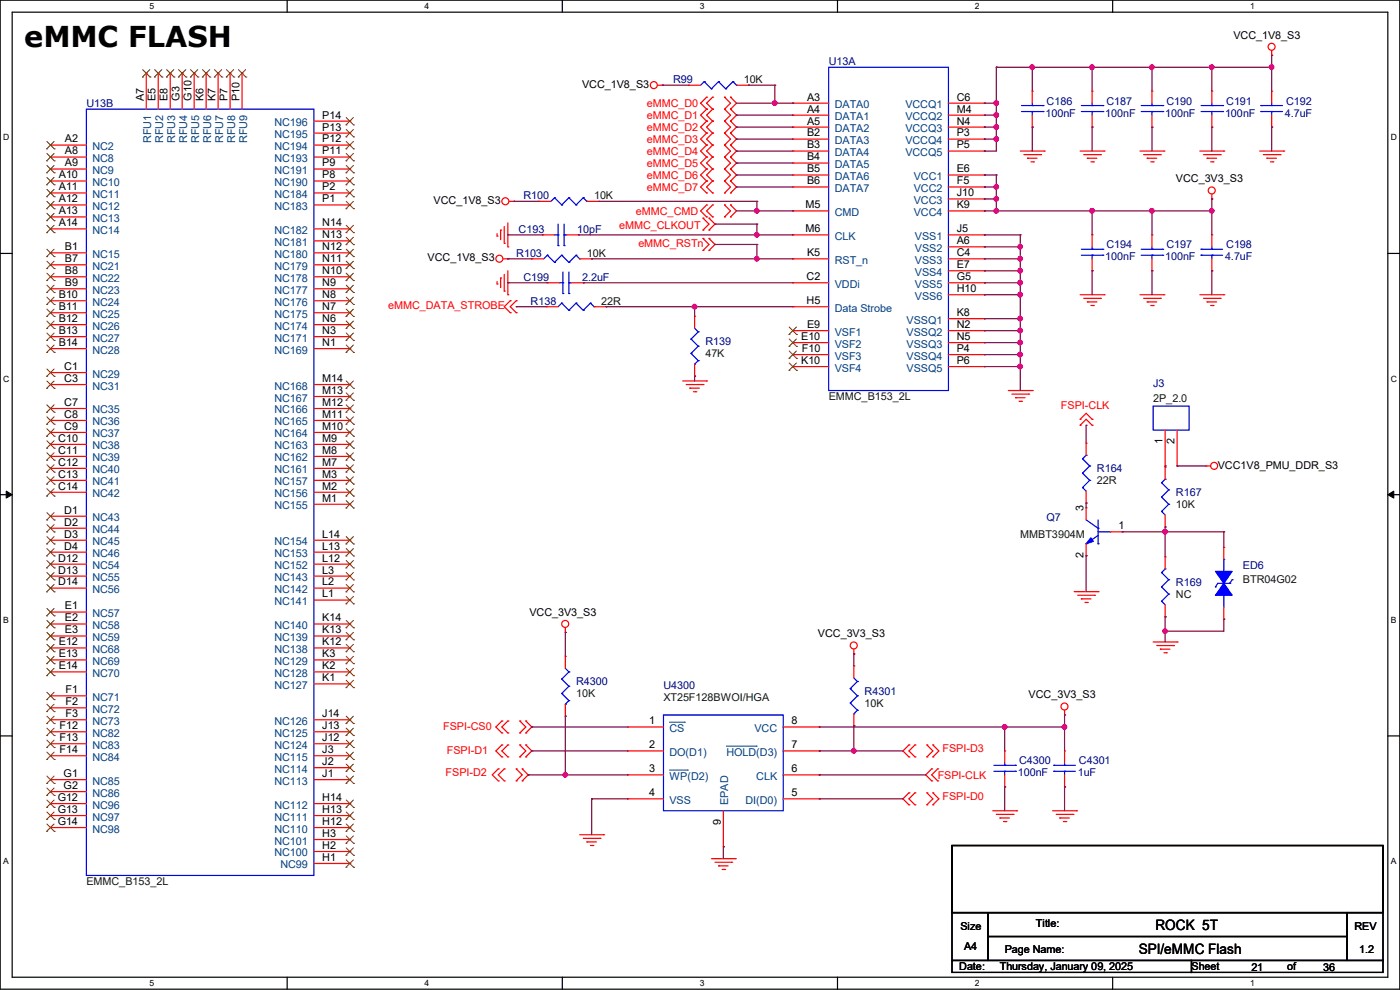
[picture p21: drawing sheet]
<svg xmlns="http://www.w3.org/2000/svg" width="297mm" height="210mm" viewBox="0 0 297 210" stroke-linecap="round" stroke-linejoin="round" font-family="sans-serif">
<defs><g id="words">
<text font-size="6.1" x="5.1" y="9.9">eMMC FLASH</text>
<g font-size="3">
<text x="245.2" y="197.4">ROCK 5T</text>
<text x="241.6" y="202.4">SPI/eMMC Flash</text>
</g>
<g font-size="2.3">
<text x="261.7" y="8.2">VCC_1V8_S3</text>
<text x="30.5" y="21.4" transform="rotate(-90 30.5 21.4)">A7</text>
<text x="33" y="21.4" transform="rotate(-90 33 21.4)">E5</text>
<text x="35.6" y="21.4" transform="rotate(-90 35.6 21.4)">E8</text>
<text x="38.1" y="21.4" transform="rotate(-90 38.1 21.4)">G3</text>
<text x="40.6" y="21.4" transform="rotate(-90 40.6 21.4)">G10</text>
<text x="43.2" y="21.4" transform="rotate(-90 43.2 21.4)">K6</text>
<text x="45.7" y="21.4" transform="rotate(-90 45.7 21.4)">K7</text>
<text x="48.3" y="21.4" transform="rotate(-90 48.3 21.4)">P7</text>
<text x="50.8" y="21.4" transform="rotate(-90 50.8 21.4)">P10</text>
<text x="123.5" y="18.6">VCC_1V8_S3</text>
<text x="171.2" y="21.3">A3</text>
<text x="171.2" y="23.9">A4</text>
<text x="203" y="23.9">M4</text>
<text x="203" y="21.3">C6</text>
<text x="68.4" y="27.7">P13</text>
<text x="68.4" y="25.1">P14</text>
<text x="171.2" y="29">B2</text>
<text x="171.2" y="26.4">A5</text>
<text x="203" y="26.4">N4</text>
<text x="203" y="29">P3</text>
<text x="13.8" y="30.2">A2</text>
<text x="13.8" y="32.8">A8</text>
<text x="13.8" y="35.3">A9</text>
<text x="68.4" y="35.3">P9</text>
<text x="68.4" y="32.8">P11</text>
<text x="68.4" y="30.2">P12</text>
<text x="171.2" y="31.5">B3</text>
<text x="171.2" y="34">B4</text>
<text x="203" y="31.5">P5</text>
<text x="12.5" y="37.8">A10</text>
<text x="12.5" y="40.4">A11</text>
<text x="68.4" y="40.4">P2</text>
<text x="68.4" y="37.8">P8</text>
<text x="171.2" y="36.6">B5</text>
<text x="171.2" y="39.1">B6</text>
<text x="203" y="41.7">J10</text>
<text x="203" y="39.1">F5</text>
<text x="203" y="36.6">E6</text>
<text x="249.5" y="38.7">VCC_3V3_S3</text>
<text x="12.5" y="42.9">A12</text>
<text x="12.5" y="45.5">A13</text>
<text x="68.4" y="42.9">P1</text>
<text x="92" y="43.3">VCC_1V8_S3</text>
<text x="170.9" y="44.2">M5</text>
<text x="203" y="44.2">K9</text>
<text x="12.5" y="48">A14</text>
<text x="13.8" y="53.1">B1</text>
<text x="68.4" y="53.1">N12</text>
<text x="68.4" y="50.5">N13</text>
<text x="68.4" y="48">N14</text>
<text x="170.9" y="49.3">M6</text>
<text x="203" y="51.8">A6</text>
<text x="203" y="49.3">J5</text>
<text x="13.8" y="55.6">B7</text>
<text x="13.8" y="58.2">B8</text>
<text x="68.4" y="58.2">N10</text>
<text x="68.4" y="55.6">N11</text>
<text x="90.7" y="55.5">VCC_1V8_S3</text>
<text x="171.1" y="59.4">C2</text>
<text x="171.2" y="54.4">K5</text>
<text x="203" y="56.9">E7</text>
<text x="203" y="54.4">C4</text>
<text x="203" y="59.4">G5</text>
<text x="12.5" y="63.2">B10</text>
<text x="12.5" y="65.8">B11</text>
<text x="13.8" y="60.7">B9</text>
<text x="68.4" y="65.8">N7</text>
<text x="68.4" y="63.2">N8</text>
<text x="68.4" y="60.7">N9</text>
<text x="171.1" y="64.5">H5</text>
<text x="203" y="62">H10</text>
<text x="12.5" y="68.3">B12</text>
<text x="12.5" y="70.9">B13</text>
<text x="68.4" y="70.9">N3</text>
<text x="68.4" y="68.3">N6</text>
<text x="171.2" y="69.6">E9</text>
<text x="203" y="69.6">N2</text>
<text x="203" y="67.1">K8</text>
<text x="12.5" y="73.4">B14</text>
<text x="68.4" y="73.4">N1</text>
<text x="170" y="72.1">E10</text>
<text x="170" y="77.2">K10</text>
<text x="170.1" y="74.7">F10</text>
<text x="203" y="74.7">P4</text>
<text x="203" y="72.1">N5</text>
<text x="203" y="77.2">P6</text>
<text x="13.6" y="78.5">C1</text>
<text x="13.6" y="81">C3</text>
<text x="68.4" y="83.6">M13</text>
<text x="68.4" y="81">M14</text>
<text x="13.6" y="86.1">C7</text>
<text x="13.6" y="88.6">C8</text>
<text x="68.4" y="88.6">M11</text>
<text x="68.4" y="86.1">M12</text>
<text x="12.4" y="93.7">C10</text>
<text x="13.6" y="91.2">C9</text>
<text x="68.4" y="93.7">M9</text>
<text x="68.4" y="91.2">M10</text>
<text x="246.6" y="94.3" transform="rotate(-90 246.6 94.3)">1</text>
<text x="249.2" y="94.3" transform="rotate(-90 249.2 94.3)">2</text>
<text x="12.4" y="96.3">C11</text>
<text x="12.4" y="98.8">C12</text>
<text x="12.4" y="101.3">C13</text>
<text x="68.4" y="101.3">M3</text>
<text x="68.4" y="98.8">M7</text>
<text x="68.4" y="96.3">M8</text>
<text x="258.4" y="99.4">VCC1V8_PMU_DDR_S3</text>
<text x="12.4" y="103.9">C14</text>
<text x="68.4" y="106.4">M1</text>
<text x="68.4" y="103.9">M2</text>
<text x="13.6" y="109">D1</text>
<text x="13.6" y="111.5">D2</text>
<text x="229.9" y="108.5" transform="rotate(-90 229.9 108.5)">3</text>
<text x="237.3" y="112.3">1</text>
<text x="12.4" y="119.1">D12</text>
<text x="13.6" y="114">D3</text>
<text x="13.6" y="116.6">D4</text>
<text x="68.4" y="119.1">L12</text>
<text x="68.4" y="116.6">L13</text>
<text x="68.4" y="114">L14</text>
<text x="229.9" y="118.4" transform="rotate(-90 229.9 118.4)">2</text>
<text x="12.4" y="121.7">D13</text>
<text x="12.4" y="124.2">D14</text>
<text x="68.4" y="124.2">L2</text>
<text x="68.4" y="121.7">L3</text>
<text x="13.8" y="129.3">E1</text>
<text x="13.8" y="131.8">E2</text>
<text x="68.4" y="131.8">K14</text>
<text x="68.4" y="126.7">L1</text>
<text x="112.3" y="130.6">VCC_3V3_S3</text>
<text x="12.5" y="136.9">E12</text>
<text x="13.8" y="134.4">E3</text>
<text x="68.4" y="136.9">K12</text>
<text x="68.4" y="134.4">K13</text>
<text x="173.5" y="135.2">VCC_3V3_S3</text>
<text x="12.5" y="139.4">E13</text>
<text x="12.5" y="142">E14</text>
<text x="68.4" y="142">K2</text>
<text x="68.4" y="139.4">K3</text>
<text x="13.9" y="147.1">F1</text>
<text x="13.9" y="149.6">F2</text>
<text x="68.4" y="144.5">K1</text>
<text x="218.2" y="148.2">VCC_3V3_S3</text>
<text x="12.6" y="154.7">F12</text>
<text x="13.9" y="152.1">F3</text>
<text x="68.4" y="154.7">J13</text>
<text x="68.4" y="152.1">J14</text>
<text x="137.7" y="153.7">1</text>
<text x="167.9" y="153.7">8</text>
<text x="12.6" y="157.2">F13</text>
<text x="12.6" y="159.8">F14</text>
<text x="68.4" y="159.8">J3</text>
<text x="68.4" y="157.2">J12</text>
<text x="137.7" y="158.7">2</text>
<text x="167.9" y="158.7">7</text>
<text x="13.5" y="164.8">G1</text>
<text x="13.5" y="167.4">G2</text>
<text x="68.4" y="164.8">J1</text>
<text x="68.4" y="162.3">J2</text>
<text x="137.7" y="163.8">3</text>
<text x="167.9" y="163.8">6</text>
<text x="12.2" y="169.9">G12</text>
<text x="12.2" y="172.5">G13</text>
<text x="68.4" y="172.5">H13</text>
<text x="68.4" y="169.9">H14</text>
<text x="137.7" y="168.9">4</text>
<text x="167.9" y="168.9">5</text>
<text x="12.2" y="175">G14</text>
<text x="68.4" y="177.5">H3</text>
<text x="68.4" y="175">H12</text>
<text x="152.9" y="175.1" transform="rotate(-90 152.9 175.1)">9</text>
<text x="68.4" y="182.6">H1</text>
<text x="68.4" y="180.1">H2</text>
<text x="203.8" y="197.2">Size</text>
<text x="219.8" y="196.7">Title:</text>
<text x="287.3" y="197.2">REV</text>
<text x="204.5" y="201.5">A4</text>
<text x="213.2" y="202.3">Page Name:</text>
<text x="288.3" y="202.3">1.2</text>
<text x="203.5" y="205.8">Date:</text>
<text x="212.1" y="205.8">Thursday, January 09, 2025</text>
<text x="252.8" y="205.8">Sheet</text>
<text x="265.5" y="206.1">21</text>
<text x="273.1" y="205.8">of</text>
<text x="280.7" y="206.1">36</text>
</g>
<g font-size="2.3" fill="#000080">
<text x="142.8" y="17.6">R99</text>
<text x="175.8" y="13.8">U13A</text>
<text x="18.3" y="22.7">U13B</text>
<text x="222" y="22.2">C186</text>
<text x="234.7" y="22.2">C187</text>
<text x="247.4" y="22.2">C190</text>
<text x="260.1" y="22.2">C191</text>
<text x="272.8" y="22.2">C192</text>
<text x="221.8" y="24.7">100nF</text>
<text x="234.5" y="24.7">100nF</text>
<text x="247.2" y="24.7">100nF</text>
<text x="259.9" y="24.7">100nF</text>
<text x="272.6" y="24.7">4.7uF</text>
<text x="111" y="42.2">R100</text>
<text x="110" y="49.4">C193</text>
<text x="122.5" y="49.4">10pF</text>
<text x="234.7" y="52.7">C194</text>
<text x="247.4" y="52.7">C197</text>
<text x="260.1" y="52.7">C198</text>
<text x="109.5" y="54.4">R103</text>
<text x="111" y="59.5">C199</text>
<text x="123.5" y="59.5">2.2uF</text>
<text x="234.5" y="55.2">100nF</text>
<text x="247.2" y="55.2">100nF</text>
<text x="259.9" y="55.2">4.7uF</text>
<text x="112.6" y="64.6">R138</text>
<text x="149.7" y="73.2">R139</text>
<text x="244.6" y="82.1">J3</text>
<text x="232.7" y="100.2">R164</text>
<text x="249.5" y="105.2">R167</text>
<text x="222" y="110.6">Q7</text>
<text x="249.5" y="124.3">R169</text>
<text x="263.7" y="120.7">ED6</text>
<text x="122.2" y="145.4">R4300</text>
<text x="140.8" y="146.1">U4300</text>
<text x="183.4" y="147.4">R4301</text>
<text x="215.9" y="164.7">100nF</text>
<text x="216.2" y="162.1">C4300</text>
<text x="228.6" y="164.7">1uF</text>
<text x="228.9" y="162.1">C4301</text>
</g>
<g font-size="2.3" fill="#004000">
<text x="157.8" y="17.6">10K</text>
<text x="126" y="42.2">10K</text>
<text x="124.5" y="54.4">10K</text>
<text x="127.6" y="64.6">22R</text>
<text x="149.7" y="75.8">47K</text>
<text x="175.8" y="84.9">EMMC_B153_2L</text>
<text x="244.6" y="85.2">2P_2.0</text>
<text x="232.7" y="102.7">22R</text>
<text x="249.5" y="107.8">10K</text>
<text x="216.5" y="114.1">MMBT3904M</text>
<text x="263.7" y="123.8">BTR04G02</text>
<text x="249.5" y="126.8">NC</text>
<text x="122.2" y="147.9">10K</text>
<text x="140.8" y="148.7">XT25F128BWOI/HGA</text>
<text x="183.4" y="149.9">10K</text>
<text x="18.3" y="187.8">EMMC_B153_2L</text>
</g>
<g font-size="2.3" fill="#f00">
<text x="137.2" y="22.7">eMMC_D0</text>
<text x="137.2" y="25.2">eMMC_D1</text>
<text x="137.2" y="27.8">eMMC_D2</text>
<text x="137.2" y="30.3">eMMC_D3</text>
<text x="137.2" y="32.9">eMMC_D4</text>
<text x="137.2" y="35.4">eMMC_D5</text>
<text x="137.2" y="37.9">eMMC_D6</text>
<text x="137.2" y="40.5">eMMC_D7</text>
<text x="134.9" y="45.6">eMMC_CMD</text>
<text x="131.4" y="48.6">eMMC_CLKOUT</text>
<text x="135.4" y="52.4">eMMC_RSTn</text>
<text x="82.3" y="65.6">eMMC_DATA_STROBE</text>
<text x="225.1" y="86.7">FSPI-CLK</text>
<text x="94" y="154.8">FSPI-CS0</text>
<text x="94.8" y="159.8">FSPI-D1</text>
<text x="199.9" y="159.6">FSPI-D3</text>
<text x="94.5" y="164.7">FSPI-D2</text>
<text x="198.9" y="165.2">FSPI-CLK</text>
<text x="199.9" y="169.8">FSPI-D0</text>
</g>
<g font-size="2.3" fill="#004080">
<text x="177.1" y="22.9">DATA0</text>
<text x="192.1" y="22.9">VCCQ1</text>
<text x="58.2" y="29.3">NC195</text>
<text x="58.2" y="26.8">NC196</text>
<text x="177.1" y="25.5">DATA1</text>
<text x="177.1" y="28">DATA2</text>
<text x="192.1" y="28">VCCQ3</text>
<text x="192.1" y="25.5">VCCQ2</text>
<text x="19.6" y="31.8">NC2</text>
<text x="19.6" y="34.4">NC8</text>
<text x="32.1" y="30.4" transform="rotate(-90 32.1 30.4)">RFU1</text>
<text x="34.6" y="30.4" transform="rotate(-90 34.6 30.4)">RFU2</text>
<text x="37.2" y="30.4" transform="rotate(-90 37.2 30.4)">RFU3</text>
<text x="39.7" y="30.4" transform="rotate(-90 39.7 30.4)">RFU4</text>
<text x="42.2" y="30.4" transform="rotate(-90 42.2 30.4)">RFU5</text>
<text x="44.8" y="30.4" transform="rotate(-90 44.8 30.4)">RFU6</text>
<text x="47.3" y="30.4" transform="rotate(-90 47.3 30.4)">RFU7</text>
<text x="49.9" y="30.4" transform="rotate(-90 49.9 30.4)">RFU8</text>
<text x="52.4" y="30.4" transform="rotate(-90 52.4 30.4)">RFU9</text>
<text x="58.2" y="34.4">NC193</text>
<text x="58.2" y="31.8">NC194</text>
<text x="177.1" y="30.6">DATA3</text>
<text x="177.1" y="33.1">DATA4</text>
<text x="177.1" y="35.6">DATA5</text>
<text x="192.1" y="33.1">VCCQ5</text>
<text x="192.1" y="30.6">VCCQ4</text>
<text x="19.6" y="36.9">NC9</text>
<text x="19.6" y="39.5">NC10</text>
<text x="19.6" y="42">NC11</text>
<text x="58.2" y="42">NC184</text>
<text x="58.2" y="39.5">NC190</text>
<text x="58.2" y="36.9">NC191</text>
<text x="177.1" y="38.2">DATA6</text>
<text x="177.1" y="40.7">DATA7</text>
<text x="193.8" y="40.7">VCC2</text>
<text x="193.8" y="38.2">VCC1</text>
<text x="19.6" y="44.5">NC12</text>
<text x="19.6" y="47.1">NC13</text>
<text x="58.2" y="44.5">NC183</text>
<text x="177.1" y="45.8">CMD</text>
<text x="193.8" y="45.8">VCC4</text>
<text x="193.8" y="43.3">VCC3</text>
<text x="19.6" y="49.6">NC14</text>
<text x="58.2" y="52.2">NC181</text>
<text x="58.2" y="49.6">NC182</text>
<text x="177.1" y="50.9">CLK</text>
<text x="194.1" y="53.4">VSS2</text>
<text x="194.1" y="50.9">VSS1</text>
<text x="19.6" y="54.7">NC15</text>
<text x="19.6" y="57.2">NC21</text>
<text x="19.6" y="59.8">NC22</text>
<text x="58.2" y="59.8">NC178</text>
<text x="58.2" y="57.2">NC179</text>
<text x="58.2" y="54.7">NC180</text>
<text x="177.1" y="56">RST_n</text>
<text x="194.1" y="58.5">VSS4</text>
<text x="194.1" y="56">VSS3</text>
<text x="19.6" y="62.3">NC23</text>
<text x="19.6" y="64.9">NC24</text>
<text x="58.2" y="64.9">NC176</text>
<text x="58.2" y="62.3">NC177</text>
<text x="177.1" y="61">VDDi</text>
<text x="194.1" y="61">VSS5</text>
<text x="194.1" y="63.6">VSS6</text>
<text x="19.6" y="67.4">NC25</text>
<text x="19.6" y="69.9">NC26</text>
<text x="58.2" y="69.9">NC174</text>
<text x="58.2" y="67.4">NC175</text>
<text x="177.1" y="66.1">Data Strobe</text>
<text x="177.1" y="71.2">VSF1</text>
<text x="192.3" y="71.2">VSSQ2</text>
<text x="192.3" y="68.7">VSSQ1</text>
<text x="19.6" y="72.5">NC27</text>
<text x="19.6" y="75">NC28</text>
<text x="58.2" y="75">NC169</text>
<text x="58.2" y="72.5">NC171</text>
<text x="177.1" y="73.7">VSF2</text>
<text x="177.1" y="76.3">VSF3</text>
<text x="192.3" y="76.3">VSSQ4</text>
<text x="192.3" y="73.7">VSSQ3</text>
<text x="19.6" y="80.1">NC29</text>
<text x="19.6" y="82.6">NC31</text>
<text x="58.2" y="82.6">NC168</text>
<text x="177.1" y="78.8">VSF4</text>
<text x="192.3" y="78.8">VSSQ5</text>
<text x="19.6" y="87.7">NC35</text>
<text x="58.2" y="87.7">NC166</text>
<text x="58.2" y="85.2">NC167</text>
<text x="19.6" y="90.3">NC36</text>
<text x="19.6" y="92.8">NC37</text>
<text x="19.6" y="95.3">NC38</text>
<text x="58.2" y="95.3">NC163</text>
<text x="58.2" y="92.8">NC164</text>
<text x="58.2" y="90.3">NC165</text>
<text x="19.6" y="97.9">NC39</text>
<text x="19.6" y="100.4">NC40</text>
<text x="58.2" y="100.4">NC161</text>
<text x="58.2" y="97.9">NC162</text>
<text x="19.6" y="103">NC41</text>
<text x="19.6" y="105.5">NC42</text>
<text x="58.2" y="105.5">NC156</text>
<text x="58.2" y="103">NC157</text>
<text x="19.6" y="110.6">NC43</text>
<text x="19.6" y="113.1">NC44</text>
<text x="58.2" y="108">NC155</text>
<text x="19.6" y="115.7">NC45</text>
<text x="19.6" y="118.2">NC46</text>
<text x="58.2" y="118.2">NC153</text>
<text x="58.2" y="115.7">NC154</text>
<text x="19.6" y="120.7">NC54</text>
<text x="19.6" y="123.3">NC55</text>
<text x="19.6" y="125.8">NC56</text>
<text x="58.2" y="125.8">NC142</text>
<text x="58.2" y="123.3">NC143</text>
<text x="58.2" y="120.7">NC152</text>
<text x="19.6" y="130.9">NC57</text>
<text x="58.2" y="128.4">NC141</text>
<text x="19.6" y="133.4">NC58</text>
<text x="19.6" y="136">NC59</text>
<text x="58.2" y="136">NC139</text>
<text x="58.2" y="133.4">NC140</text>
<text x="19.6" y="138.5">NC68</text>
<text x="19.6" y="141.1">NC69</text>
<text x="19.6" y="143.6">NC70</text>
<text x="58.2" y="143.6">NC128</text>
<text x="58.2" y="141.1">NC129</text>
<text x="58.2" y="138.5">NC138</text>
<text x="19.6" y="148.7">NC71</text>
<text x="58.2" y="146.1">NC127</text>
<text x="19.6" y="151.2">NC72</text>
<text x="19.6" y="153.8">NC73</text>
<text x="58.2" y="153.8">NC126</text>
<text x="142" y="155.3">CS</text>
<text x="160.1" y="155.3">VCC</text>
<text x="19.6" y="156.3">NC82</text>
<text x="19.6" y="158.8">NC83</text>
<text x="19.6" y="161.4">NC84</text>
<text x="58.2" y="161.4">NC115</text>
<text x="58.2" y="158.8">NC124</text>
<text x="58.2" y="156.3">NC125</text>
<text x="142" y="160.4">DO(D1)</text>
<text x="154.1" y="160.4">HOLD(D3)</text>
<text x="19.6" y="166.5">NC85</text>
<text x="58.2" y="166.5">NC113</text>
<text x="58.2" y="163.9">NC114</text>
<text x="142" y="165.4">WP(D2)</text>
<text x="160.4" y="165.4">CLK</text>
<text x="19.6" y="169">NC86</text>
<text x="19.6" y="171.5">NC96</text>
<text x="58.2" y="171.5">NC112</text>
<text x="142" y="170.5">VSS</text>
<text x="154.5" y="170.7" transform="rotate(-90 154.5 170.7)">EPAD</text>
<text x="158.2" y="170.5">DI(D0)</text>
<text x="19.6" y="174.1">NC97</text>
<text x="19.6" y="176.6">NC98</text>
<text x="58.2" y="179.2">NC101</text>
<text x="58.2" y="176.6">NC110</text>
<text x="58.2" y="174.1">NC111</text>
<text x="58.2" y="181.7">NC100</text>
<text x="59.5" y="184.2">NC99</text>
</g>
<g font-size="1.8">
<text x="31.7" y="1.9">5</text>
<text x="90.1" y="1.9">4</text>
<text x="148.5" y="1.9">3</text>
<text x="206.8" y="1.9">2</text>
<text x="265.2" y="1.9">1</text>
<text x=".7" y="29.8">D</text>
<text x="295.1" y="29.8">D</text>
<text x=".7" y="80.9">C</text>
<text x="295.1" y="80.9">C</text>
<text x=".7" y="132.1">B</text>
<text x="295.1" y="132.1">B</text>
<text x=".7" y="183.3">A</text>
<text x="295.1" y="183.3">A</text>
<text x="31.7" y="209.2">5</text>
<text x="90.1" y="209.2">4</text>
<text x="148.5" y="209.2">3</text>
<text x="206.8" y="209.2">2</text>
<text x="265.2" y="209.2">1</text>
</g>
</g></defs>
<path d="M0 0h297v209.8h-297zM2.6 2.6h291.8v204.7h-291.8z" fill="none" stroke="#000" stroke-width=".25"/>
<g fill="#fff">
<path d="M31.7 .3h1v2h-1z"/>
<path d="M31.7 207.6h1v1.9h-1z"/>
</g>
<path d="M60.9 0v2.6M60.9 207.3v2.5" fill="none" stroke="#000" stroke-width=".25"/>
<g fill="#fff">
<path d="M90.1 .3h1v2h-1z"/>
<path d="M90.1 207.6h1v1.9h-1z"/>
</g>
<path d="M119.3 0v2.6M119.3 207.3v2.5" fill="none" stroke="#000" stroke-width=".25"/>
<g fill="#fff">
<path d="M148.5 .3h.9v2h-.9z"/>
<path d="M148.5 207.6h.9v1.9h-.9z"/>
</g>
<path d="M177.7 0v2.6M177.7 207.3v2.5" fill="none" stroke="#000" stroke-width=".25"/>
<g fill="#fff">
<path d="M206.8 .3h1v2h-1z"/>
<path d="M206.8 207.6h1v1.9h-1z"/>
</g>
<path d="M236.1 0v2.6M236.1 207.3v2.5" fill="none" stroke="#000" stroke-width=".25"/>
<g fill="#fff">
<path d="M265.2 .3h1v2h-1z"/>
<path d="M265.2 207.6h1v1.9h-1z"/>
<path d="M.7 28.2h1.2v1.9h-1.2z"/>
<path d="M295.1 28.2h1.2v1.9h-1.2z"/>
<path d="M.7 79.3h1.2v2h-1.2z"/>
<path d="M295.1 79.3h1.2v2h-1.2z"/>
</g>
<path d="M0 53.8h2.6M294.4 53.8h2.6" fill="none" stroke="#000" stroke-width=".25"/>
<g fill="#fff">
<path d="M.7 130.5h1.2v2h-1.2z"/>
<path d="M295.1 130.5h1.1v2h-1.1z"/>
</g>
<path d="M0 104.9h2.6M294.4 104.9h2.6" fill="none" stroke="#000" stroke-width=".25"/>
<path d="M1.3 104.2l1.3 .7-1.3 .8zM294.4 104.9l1.3-.7v1.5z" fill="#000" stroke="#000" stroke-width=".21"/>
<g fill="#fff">
<path d="M.7 181.7h1.2v2h-1.2z"/>
<path d="M295.1 181.7h1.1v2h-1.1z"/>
</g>
<path d="M0 156.1h2.6M294.4 156.1h2.6M202 179.4h91.4v14.2h-91.4zM202 193.6h7.6v10.2h-7.6zM209.6 193.6h76.2v5.1h-76.2zM209.6 198.7h76.2v5.1h-76.2zM285.8 193.6h7.6v10.2h-7.6zM202 203.8h50.8v2.5h-50.8zM252.8 203.8h40.6v2.5h-40.6z" fill="none" stroke="#000" stroke-width=".25"/>
<g fill="none" stroke="#f00" stroke-width=".25">
<path d="M31 15.5h.1M31 15.5v7.7M33.6 15.5h.1M33.6 15.5v7.7M36.1 15.5h.1M36.1 15.5v7.7M38.7 15.5h.1M38.7 15.5v7.7M41.2 15.5h.1M41.2 15.5v7.7M43.7 15.5h.1M43.7 15.5v7.7"/>
<path d="M46.3 15.5h.1M46.3 15.5v7.7M48.8 15.5h.1M48.8 15.5v7.7M51.4 15.5h.1M51.4 15.5v7.7M139.5 18.1h1M140.5 18.1h.1M146.1 18.1h.1M146.1 18.1h2.5M156.3 18.1h2.5M158.8 18.1h.1"/>
<path d="M219 19.3h.1M219 19.3v2.6M231.7 19.3h.1M231.7 19.3v2.6M244.4 19.3h.1M244.4 19.3v2.6M257.1 19.3h.1M257.1 19.3v2.6M269.8 11.7h.1M269.8 19.3h.1M269.8 10.7v1M269.8 19.3v2.6"/>
<path d="M10.7 30.8h.1M10.7 33.3h.1M10.7 35.9h.1M10.7 38.4h.1M10.7 30.8h7.6M10.7 33.3h7.6M10.7 35.9h7.6M10.7 38.4h7.6M66.6 30.8h7.6M66.6 33.3h7.6M66.6 35.9h7.6M66.6 38.4h7.6"/>
<path d="M66.6 28.2h7.6M66.6 25.7h7.6M74.2 38.4h.1M74.2 35.9h.1M74.2 33.3h.1M74.2 30.8h.1M74.2 28.2h.1M74.2 25.7h.1M149.9 20.6h.1M149.9 23.2h.1M149.9 25.7h.1M149.9 28.2h.1"/>
<path d="M149.9 30.8h.1M149.9 33.3h.1M149.9 35.9h.1M149.9 38.4h.1M149.9 28.2l-1.3 1.3 1.3 1.3M149.9 20.6l-1.3 1.3 1.3 1.3M149.9 30.8l-1.3 1.2 1.3 1.3M149.9 23.2l-1.3 1.2 1.3 1.3M149.9 33.3l-1.3 1.3 1.3 1.3M149.9 25.7l-1.3 1.3 1.3 1.2M149.9 35.9l-1.3 1.2 1.3 1.3M149.9 38.4l-1.3 1.3 1.3 1.2"/>
<path d="M151.2 20.6h.1M151.2 23.2h.1M151.2 25.7h.1M151.2 28.2h.1M151.2 30.8h.1M151.2 33.3h.1M151.2 35.9h.1M151.2 38.4h.1M151.2 25.7l-1.3 1.3 1.3 1.2M151.2 20.6l-1.3 1.3 1.3 1.3M151.2 28.2l-1.3 1.3 1.3 1.3M151.2 23.2l-1.3 1.2 1.3 1.3"/>
<path d="M151.2 30.8l-1.3 1.2 1.3 1.3M151.2 33.3l-1.3 1.3 1.3 1.3M151.2 35.9l-1.3 1.2 1.3 1.3M151.2 38.4l-1.3 1.3 1.3 1.2M153.7 20.6h.1M153.7 23.2h.1M153.7 25.7h.1M153.7 28.2h.1M153.7 30.8h.1M153.7 33.3h.1M153.7 35.9h.1M153.7 38.4h.1"/>
<path d="M153.7 20.6l1.3 1.3-1.3 1.3M153.7 23.2l1.3 1.2-1.3 1.3M153.7 25.7l1.3 1.3-1.3 1.2M153.7 30.8l1.3 1.2-1.3 1.3M153.7 28.2l1.3 1.3-1.3 1.3M153.7 33.3l1.3 1.3-1.3 1.3M153.7 35.9l1.3 1.2-1.3 1.3M153.7 38.4l1.3 1.3-1.3 1.2M155 23.2h.1M155 20.6h.1M155 25.7h.1M155 28.2h.1"/>
<path d="M155 30.8h.1M155 33.3h.1M155 35.9h.1M155 38.4h.1M155 20.6l1.3 1.3-1.3 1.3M155 23.2l1.3 1.2-1.3 1.3M155 25.7l1.3 1.3-1.3 1.2M155 33.3l1.3 1.3-1.3 1.3M155 28.2l1.3 1.3-1.3 1.3M155 35.9l1.3 1.2-1.3 1.3M155 30.8l1.3 1.2-1.3 1.3M155 38.4l1.3 1.3-1.3 1.2"/>
<path d="M168.2 29.5h.1M168.2 21.9h.1M168.2 24.4h.1M168.2 27h.1M168.2 32h.1M168.2 34.6h.1M168.2 37.1h.1M168.2 39.7h.1M168.2 32h7.6M168.2 29.5h7.6M168.2 21.9h7.6M168.2 24.4h7.6"/>
<path d="M168.2 27h7.6M168.2 34.6h7.6M168.2 37.1h7.6M168.2 39.7h7.6M201.2 32h7.6M201.2 29.5h7.6M201.2 21.9h7.6M201.2 24.4h7.6M201.2 27h7.6M201.2 37.1h7.6M201.2 39.7h7.6M208.8 39.7h.1"/>
<path d="M208.8 37.1h.1M208.8 27h.1M208.8 24.4h.1M208.8 21.9h.1M208.8 32h.1M208.8 29.5h.1M216.5 32h5M217.2 32.8h3.6M218 33.6h.1M218 33.6h2M218.7 34.3h.5M219 27h.1"/>
<path d="M219 24.4v2.6M219.2 34.3h.1M220.8 32.8h.1M221.5 32h.1M229.2 32h5M229.9 32.8h3.6M230.7 33.6h.1M230.7 33.6h2M231.4 34.3h.5M231.7 27h.1M231.7 24.4v2.6M231.9 34.3h.1"/>
<path d="M233.5 32.8h.1M234.2 32h.1M241.9 32h5M242.6 32.8h3.6M243.4 33.6h.1M243.4 33.6h2M244.1 34.3h.5M244.4 27h.1M244.4 24.4v2.6M244.6 34.3h.1M246.2 32.8h.1M246.9 32h.1"/>
<path d="M254.6 32h5M255.3 32.8h3.6M256.1 33.6h.1M256.1 33.6h2M256.8 34.3h.5M257.1 27h.1M257.1 24.4v2.6M257.3 34.3h.1M258.9 32.8h.1M259.6 32h.1M267.3 32h5M268 32.8h3.6"/>
<path d="M268.8 33.6h.1M268.8 33.6h2M269.5 34.3h.5M269.8 27h.1M269.8 24.4v2.6M270 34.3h.1M271.6 32.8h.1M272.3 32h.1M10.7 40.9h.1M10.7 43.5h.1M10.7 46h.1M10.7 48.6h.1"/>
<path d="M10.7 53.6h.1M10.7 56.2h.1M10.7 58.7h.1M10.7 40.9h7.6M10.7 43.5h7.6M10.7 46h7.6M10.7 48.6h7.6M10.7 53.6h7.6M10.7 56.2h7.6M10.7 58.7h7.6M66.6 40.9h7.6M66.6 43.5h7.6"/>
<path d="M66.6 48.6h7.6M66.6 53.6h7.6M66.6 56.2h7.6M66.6 58.7h7.6M66.6 51.1h7.6M74.2 58.7h.1M74.2 56.2h.1M74.2 53.6h.1M74.2 51.1h.1M74.2 48.6h.1M74.2 43.5h.1M74.2 40.9h.1"/>
<path d="M105.5 50.1h.1M105.5 49.6v.5M105.5 59.7v.5M106.2 59h.1M106.2 48.8h.1M106.2 48.8v2M106.2 59v2M106.7 54.9h1M107 51.6h.1M107 48v3.6M107 58.2v3.6M107.7 54.9h.1"/>
<path d="M107.7 52.4h.1M107.7 47.3v5.1M107.7 57.4v5.1M108 42.7h1M109 42.7h.1M112.8 54.9h.1M112.8 54.9h2.6M114.3 42.7h.1M114.3 42.7h2.6M115.1 49.8h.1M115.1 49.8h2.5M116.1 60h.1"/>
<path d="M116.1 60h2.6M120.2 49.8h2.5M121.2 60h2.5M122.7 49.8h.1M123 54.9h2.5M123.7 60h.1M124.5 42.7h2.5M125.5 54.9h.1M127 42.7h.1M149.1 46.3h.1M149.1 48.8h.1M149.1 50.6h.1"/>
<path d="M149.1 53.1h.1M149.1 46.3l1.3 1.2-1.3 1.3M149.1 50.6l1.3 1.3-1.3 1.2M149.9 40.9h.1M149.9 43.5h.1M149.9 46h.1M149.9 43.5l-1.3 1.2 1.3 1.3M150.4 48.8h.1M150.4 46.3h.1M150.4 53.1h.1M150.4 50.6h.1M150.4 46.3l1.3 1.2-1.3 1.3"/>
<path d="M150.4 50.6l1.3 1.3-1.3 1.2M151.2 40.9h.1M151.2 43.5h.1M151.2 46h.1M151.2 43.5l-1.3 1.2 1.3 1.3M153.7 40.9h.1M153.7 43.5h.1M153.7 46h.1M153.7 43.5l1.3 1.2-1.3 1.3M155 40.9h.1M155 46h.1M155 43.5h.1"/>
<path d="M155 43.5l1.3 1.2-1.3 1.3M168.2 54.9h.1M168.2 60h.1M168.2 44.7h.1M168.2 49.8h.1M168.2 54.9h7.6M168.2 49.8h7.6M168.2 60h7.6M168.2 44.7h7.6M201.2 54.9h7.6M201.2 49.8h7.6M201.2 60h7.6"/>
<path d="M201.2 44.7h7.6M201.2 57.4h7.6M201.2 42.2h7.6M201.2 52.4h7.6M208.8 44.7h.1M208.8 57.4h.1M208.8 42.2h.1M208.8 52.4h.1M208.8 49.8h.1M208.8 54.9h.1M208.8 60h.1M231.7 49.8h.1"/>
<path d="M231.7 57.4h.1M231.7 49.8v2.6M231.7 54.9v2.5M244.4 49.8h.1M244.4 57.4h.1M244.4 49.8v2.6M244.4 54.9v2.5M257.1 42.2h.1M257.1 49.8h.1M257.1 57.4h.1M257.1 41.2v1M257.1 49.8v2.6"/>
<path d="M257.1 54.9v2.5M10.7 61.3h.1M10.7 63.8h.1M10.7 66.3h.1M10.7 68.9h.1M10.7 71.4h.1M10.7 74h.1M10.7 79h.1M10.7 61.3h7.6M10.7 63.8h7.6M10.7 66.3h7.6M10.7 68.9h7.6"/>
<path d="M10.7 71.4h7.6M10.7 74h7.6M10.7 79h7.6M66.6 61.3h7.6M66.6 63.8h7.6M66.6 66.3h7.6M66.6 68.9h7.6M66.6 71.4h7.6M66.6 74h7.6M74.2 74h.1M74.2 71.4h.1M74.2 68.9h.1"/>
<path d="M74.2 66.3h.1M74.2 63.8h.1M74.2 61.3h.1M105.5 60.2h.1M107 61.8h.1M107.7 62.5h.1M108.2 63.8h.1M108.2 66.3h.1M108.2 63.8l-1.2 1.3 1.2 1.2M109.5 63.8h.1M109.5 66.3h.1M109.5 63.8l-1.3 1.3 1.3 1.2"/>
<path d="M115.9 65.1h.1M115.9 65.1h2.5M126 65.1h2.6M128.6 65.1h.1M147.4 67.1h.1M147.4 79.8h.1M147.4 67.1v2.5M147.4 77.3v2.5M168.2 65.1h.1M168.2 70.1h.1M168.2 72.7h.1M168.2 75.2h.1"/>
<path d="M168.2 77.8h.1M168.2 65.1h7.6M168.2 75.2h7.6M168.2 72.7h7.6M168.2 70.1h7.6M168.2 77.8h7.6M201.2 62.5h7.6M201.2 75.2h7.6M201.2 72.7h7.6M201.2 70.1h7.6M201.2 67.6h7.6M201.2 77.8h7.6"/>
<path d="M208.8 75.2h.1M208.8 72.7h.1M208.8 70.1h.1M208.8 67.6h.1M208.8 77.8h.1M208.8 62.5h.1M229.2 62.5h5M229.9 63.3h3.6M230.7 64.1h.1M230.7 64.1h2M231.4 64.8h.5M231.9 64.8h.1"/>
<path d="M233.5 63.3h.1M234.2 62.5h.1M241.9 62.5h5M242.6 63.3h3.6M243.4 64.1h.1M243.4 64.1h2M244.1 64.8h.5M244.6 64.8h.1M246.2 63.3h.1M246.9 62.5h.1M254.6 62.5h5M255.3 63.3h3.6"/>
<path d="M256.1 64.1h.1M256.1 64.1h2M256.8 64.8h.5M257.3 64.8h.1M258.9 63.3h.1M259.6 62.5h.1M10.7 81.6h.1M10.7 86.7h.1M10.7 89.2h.1M10.7 91.7h.1M10.7 94.3h.1M10.7 96.8h.1"/>
<path d="M10.7 99.4h.1M10.7 81.6h7.6M10.7 86.7h7.6M10.7 89.2h7.6M10.7 91.7h7.6M10.7 94.3h7.6M10.7 96.8h7.6M10.7 99.4h7.6M66.6 81.6h7.6M66.6 86.7h7.6M66.6 89.2h7.6M66.6 91.7h7.6"/>
<path d="M66.6 94.3h7.6M66.6 96.8h7.6M66.6 99.4h7.6M66.6 84.1h7.6M74.2 99.4h.1M74.2 96.8h.1M74.2 94.3h.1M74.2 91.7h.1M74.2 89.2h.1M74.2 86.7h.1M74.2 84.1h.1M74.2 81.6h.1"/>
<path d="M144.8 80.8h5.1M145.6 81.6h3.5M146.3 82.3h.1M146.3 82.3h2.1M147.1 83.1h.5M147.6 83.1h.1M149.1 81.6h.1M149.9 80.8h.1M213.9 82.8h5.1M214.7 83.6h3.5M215.4 84.4h.1M215.4 84.4h2.1"/>
<path d="M216.2 85.1h.5M216.7 85.1h.1M218.2 83.6h.1M219 82.8h.1M229.2 88.9h.1M229.2 90.2h.1M229.2 88.9l1.2-1.2 1.3 1.2M229.2 90.2l1.2-1.3 1.3 1.3M230.4 94h.1M230.4 94v2.6M231.7 88.9h.1M231.7 90.2h.1"/>
<path d="M247.2 99.1h.1M247.2 98.8h.1M247.2 91.2v7.6M247.2 99.1v2.5M249.7 98.8h.1M249.7 91.2v7.6M255.8 98.8h.1M255.8 98.8h1M10.7 101.9h.1M10.7 104.4h.1M10.7 109.5h.1M10.7 112.1h.1"/>
<path d="M10.7 114.6h.1M10.7 117.1h.1M10.7 119.7h.1M10.7 101.9h7.6M10.7 104.4h7.6M10.7 109.5h7.6M10.7 112.1h7.6M10.7 114.6h7.6M10.7 117.1h7.6M10.7 119.7h7.6M66.6 101.9h7.6M66.6 104.4h7.6"/>
<path d="M66.6 114.6h7.6M66.6 117.1h7.6M66.6 119.7h7.6M66.6 107h7.6M74.2 119.7h.1M74.2 117.1h.1M74.2 114.6h.1M74.2 107h.1M74.2 104.4h.1M74.2 101.9h.1M230.4 117.9h.1M230.4 107.7h.1"/>
<path d="M230.4 106.7h.1M230.4 104.2v2.5M230.4 107.7v2.6M230.4 115.4v2.5M235.5 112.8h2.5M238 112.8h.1M247.2 118.2h.1M247.2 111.8h.1M247.2 109.3v2.5M247.2 118.2v2.5M259.6 116.1h.1M259.6 116.1v2.6"/>
<path d="M10.7 122.2h.1M10.7 124.8h.1M10.7 129.8h.1M10.7 132.4h.1M10.7 134.9h.1M10.7 137.5h.1M10.7 140h.1M10.7 122.2h7.6M10.7 124.8h7.6M10.7 129.8h7.6M10.7 132.4h7.6M10.7 134.9h7.6"/>
<path d="M10.7 137.5h7.6M10.7 140h7.6M66.6 122.2h7.6M66.6 124.8h7.6M66.6 132.4h7.6M66.6 134.9h7.6M66.6 137.5h7.6M66.6 140h7.6M66.6 127.3h7.6M74.2 140h.1M74.2 137.5h.1M74.2 134.9h.1"/>
<path d="M74.2 132.4h.1M74.2 127.3h.1M74.2 124.8h.1M74.2 122.2h.1M119.9 134.2h.1M119.9 139.2h.1M119.9 133.1v1.1M119.9 139.2v2.6M181.1 138.7h.1M181.1 137.7v1M227.9 125.5h5.1M228.6 126.3h3.6"/>
<path d="M229.4 127h.1M229.4 127h2M230.2 127.8h.5M230.7 127.8h.1M232.2 126.3h.1M233 125.5h.1M244.6 136.2h5.1M245.4 136.9h3.6M246.2 137.7h.1M246.2 137.7h2M246.9 138.5h.5M247.2 130.9h.1"/>
<path d="M247.2 128.3v2.6M247.4 138.5h.1M249 136.9h.1M249.7 136.2h.1M259.6 131.4h.1M259.6 128.8v2.6M10.7 142.5h.1M10.7 147.6h.1M10.7 150.2h.1M10.7 152.7h.1M10.7 155.2h.1M10.7 157.8h.1"/>
<path d="M10.7 142.5h7.6M10.7 147.6h7.6M10.7 150.2h7.6M10.7 152.7h7.6M10.7 155.2h7.6M10.7 157.8h7.6M66.6 142.5h7.6M66.6 152.7h7.6M66.6 155.2h7.6M66.6 157.8h7.6M66.6 145.1h7.6M74.2 157.8h.1"/>
<path d="M74.2 155.2h.1M74.2 152.7h.1M74.2 145.1h.1M74.2 142.5h.1M106.5 153h.1M106.5 155.5h.1M106.5 158h.1M106.5 153l-1.3 1.2 1.3 1.3M106.5 158l-1.3 1.3 1.3 1.3M107.7 153h.1M107.7 155.5h.1M107.7 158h.1"/>
<path d="M107.7 158l-1.2 1.3 1.2 1.3M107.7 153l-1.2 1.2 1.2 1.3M110.3 153h.1M110.3 155.5h.1M110.3 158h.1M110.3 153l1.2 1.2-1.2 1.3M110.3 158l1.2 1.3-1.2 1.3M111.5 155.5h.1M111.5 153h.1M111.5 158h.1M111.5 153l1.3 1.2-1.3 1.3M111.5 158l1.3 1.3-1.3 1.3"/>
<path d="M119.9 151.9h.1M119.9 149.4v2.5M133.1 154.2h.1M133.1 159.3h.1M133.1 154.2h7.7M133.1 159.3h7.7M166.2 154.2h7.6M166.2 159.3h7.6M173.8 154.2h.1M173.8 159.3h.1M181.1 141.3h.1M181.1 154h.1"/>
<path d="M181.1 141.3v2.5M181.1 151.4v2.6M192.8 158h.1M192.8 158l-1.2 1.3 1.2 1.3M194.1 158h.1M194.1 158l-1.3 1.3 1.3 1.3M196.6 158h.1M196.6 158l1.3 1.3-1.3 1.3M197.9 158h.1M197.9 158l1.3 1.3-1.3 1.3M213.1 159.3h.1M213.1 159.3v2.5"/>
<path d="M225.8 151.7h.1M225.8 159.3h.1M225.8 150.7v1M225.8 159.3v2.5M10.7 160.3h.1M10.7 165.4h.1M10.7 167.9h.1M10.7 170.5h.1M10.7 173h.1M10.7 175.6h.1M10.7 160.3h7.6M10.7 165.4h7.6"/>
<path d="M10.7 167.9h7.6M10.7 170.5h7.6M10.7 173h7.6M10.7 175.6h7.6M66.6 160.3h7.6M66.6 165.4h7.6M66.6 170.5h7.6M66.6 173h7.6M66.6 175.6h7.6M66.6 178.1h7.6M66.6 162.9h7.6M74.2 178.1h.1"/>
<path d="M74.2 175.6h.1M74.2 173h.1M74.2 170.5h.1M74.2 165.4h.1M74.2 162.9h.1M74.2 160.3h.1M105.7 163.1h.1M105.7 165.7h.1M105.7 163.1l-1.3 1.3 1.3 1.3M106.5 160.6h.1M107 163.1h.1M107 165.7h.1"/>
<path d="M107 163.1l-1.3 1.3 1.3 1.3M107.7 160.6h.1M109.5 163.1h.1M109.5 165.7h.1M109.5 163.1l1.3 1.3-1.3 1.3M110.3 160.6h.1M110.8 165.7h.1M110.8 163.1h.1M110.8 163.1l1.3 1.3-1.3 1.3M111.5 160.6h.1M123 177.1h5.1M123.7 177.8h3.6"/>
<path d="M124.5 178.6h.1M124.5 178.6h2M125.3 179.4h.5M125.8 179.4h.1M127.3 177.8h.1M128.1 177.1h.1M133.1 164.4h.1M133.1 169.5h.1M133.1 164.4h7.7M133.1 169.5h7.7M153.5 179.6h.1M153.5 172v7.6"/>
<path d="M166.2 164.4h7.6M166.2 169.5h7.6M173.8 169.5h.1M173.8 164.4h.1M192.8 170.7h.1M192.8 168.2h.1M192.8 160.6h.1M192.8 168.2l-1.2 1.3 1.2 1.2M194.1 168.2h.1M194.1 170.7h.1M194.1 160.6h.1M194.1 168.2l-1.3 1.3 1.3 1.2"/>
<path d="M196.6 168.2h.1M196.6 170.7h.1M196.6 160.6h.1M196.6 168.2l1.3 1.3-1.3 1.2M197.7 163.1h.1M197.7 165.7h.1M197.7 163.1l-1.3 1.3 1.3 1.3M197.9 168.2h.1M197.9 170.7h.1M197.9 160.6h.1M197.9 168.2l1.3 1.3-1.3 1.2M198.9 165.7h.1"/>
<path d="M198.9 163.1h.1M198.9 163.1l-1.2 1.3 1.2 1.3M210.6 172h5.1M211.4 172.8h3.5M212.1 173.5h.1M212.1 173.5h2.1M212.9 174.3h.5M213.1 166.9h.1M213.1 164.4v2.5M213.4 174.3h.1M214.9 172.8h.1M215.7 172h.1"/>
<path d="M223.3 172h5.1M224.1 172.8h3.5M224.8 173.5h.1M224.8 173.5h2.1M225.6 174.3h.5M225.8 166.9h.1M225.8 164.4v2.5M226.1 174.3h.1M227.6 172.8h.1M228.4 172h.1M66.6 183.2h7.6M66.6 180.6h7.6"/>
<path d="M74.2 183.2h.1M74.2 180.6h.1M150.9 182.2h5.1M151.7 182.9h3.5M152.4 183.7h.1M152.4 183.7h2.1M153.2 184.4h.5M153.7 184.4h.1M155.2 182.9h.1M156 182.2h.1"/>
<circle cx="138.7" cy="18.1" r=".74"/>
<circle cx="269.8" cy="9.9" r=".74"/>
<circle cx="105.9" cy="54.9" r=".74"/>
<circle cx="107.2" cy="42.7" r=".74"/>
<circle cx="257.1" cy="40.4" r=".74"/>
<circle cx="257.6" cy="98.8" r=".74"/>
<circle cx="119.9" cy="132.4" r=".74"/>
<circle cx="181.1" cy="136.9" r=".74"/>
<circle cx="225.8" cy="149.9" r=".74"/>
</g>
<g fill="none" stroke="#00f" stroke-width=".25">
<path d="M149.4 17.3h.1M149.4 17.3l-.8 .8M149.4 17.3l1.5 1.5M150.9 18.8h.1M152.4 17.3h.1M152.4 17.3l-1.5 1.5M152.4 17.3l1.6 1.5M154 18.8h.1M155.5 17.3h.1M155.5 17.3l-1.5 1.5M155.5 17.3l.8 .8M156.3 18.1h.1"/>
<path d="M175.8 14.3h25.4v68.5h-25.4zM18.3 23.2h48.3v162.5h-48.3zM216.7 23.7h4.6M216.7 22.4h4.6M219 22.4h.1M219 23.7h.1M219 21.9v.5M219 23.7v.7M221.3 23.7h.1M221.3 22.4h.1M229.4 23.7h4.6M229.4 22.4h4.6"/>
<path d="M231.7 22.4h.1M231.7 23.7h.1M231.7 21.9v.5M231.7 23.7v.7M234 23.7h.1M234 22.4h.1M242.1 23.7h4.6M242.1 22.4h4.6M244.4 22.4h.1M244.4 23.7h.1M244.4 21.9v.5M244.4 23.7v.7"/>
<path d="M246.7 23.7h.1M246.7 22.4h.1M254.8 23.7h4.6M254.8 22.4h4.6M257.1 22.4h.1M257.1 23.7h.1M257.1 21.9v.5M257.1 23.7v.7M259.4 23.7h.1M259.4 22.4h.1M267.5 23.7h.1M267.5 22.4h.1"/>
<path d="M267.5 23.7h4.6M267.5 22.4h4.6M269.8 22.4h.1M269.8 23.7h.1M269.8 21.9v.5M269.8 23.7v.7M116.1 54.1h.1M116.1 54.1l-.7 .8M116.1 54.1l1.5 1.6M117.6 55.7h.1M117.6 42h.1M117.6 49.8h.8"/>
<path d="M117.6 42l-.7 .7M117.6 42l1.6 1.5M118.4 52.1h.1M118.4 49.8h.1M118.4 47.5v4.6M118.7 60h.7M119.2 54.1h.1M119.2 43.5h.1M119.2 54.1l-1.6 1.6M119.2 54.1l1.5 1.6M119.4 60h.1M119.4 57.7v4.6"/>
<path d="M119.7 49.8h.1M119.7 52.1h.1M119.7 49.8h.5M119.7 47.5v4.6M120.7 55.7h.1M120.7 60h.1M120.7 42h.1M120.7 60h.5M120.7 57.7v4.6M120.7 42l-1.5 1.5M120.7 42l1.5 1.5M122.2 54.1h.1"/>
<path d="M122.2 43.5h.1M122.2 54.1l-1.5 1.6M122.2 54.1l.8 .8M123 54.9h.1M123.7 42h.1M123.7 42l-1.5 1.5M123.7 42l.8 .7M124.5 42.7h.1M229.4 54.1h4.6M229.4 52.9h4.6M231.7 52.9h.1M231.7 54.1h.1"/>
<path d="M231.7 52.4v.5M231.7 54.1v.8M234 54.1h.1M234 52.9h.1M242.1 54.1h4.6M242.1 52.9h4.6M244.4 52.9h.1M244.4 54.1h.1M244.4 52.4v.5M244.4 54.1v.8M246.7 54.1h.1M246.7 52.9h.1"/>
<path d="M254.8 54.1h.1M254.8 52.9h.1M254.8 54.1h4.6M254.8 52.9h4.6M257.1 52.9h.1M257.1 54.1h.1M257.1 52.4v.5M257.1 54.1v.8M119.2 64.3h.1M119.2 64.3l-.8 .8M119.2 64.3l1.5 1.5M119.4 62.3h.1"/>
<path d="M120.7 65.8h.1M120.7 62.3h.1M122.2 64.3h.1M122.2 64.3l-1.5 1.5M122.2 64.3l1.5 1.5M123.7 65.8h.1M125.3 64.3h.1M125.3 64.3l-1.6 1.5M125.3 64.3l.7 .8M126 65.1h.1M146.6 71.9h.1M146.6 75h.1"/>
<path d="M146.6 71.9l1.5 1.5M146.6 75l1.5 1.5M147.4 77.3h.1M147.4 69.6l.7 .8M148.1 70.4h.1M148.1 73.4h.1M148.1 76.5h.1M148.1 70.4l-1.5 1.5M148.1 73.4l-1.5 1.6M148.1 76.5l-.7 .8M229.7 97.3h.1M229.7 97.3l1.5 1.5"/>
<path d="M230.4 96.6h.1M230.4 96.6l-.7 .7M231.2 98.8h.1M231.2 98.8l-1.5 1.6M244.6 86.1h7.7v5.1h-7.7zM229.7 103.4h.1M229.7 100.4h.1M229.7 103.4l.7 .8M229.7 100.4l1.5 1.5M230.4 115.4h.1M230.4 110.3l2.6 1.8M231.2 101.9h.1"/>
<path d="M231.2 101.9l-1.5 1.5M233 112.1h.1M233 115.4h.1M233 113.6l-2.6 1.8M233 110.3v5.1M233 112.8h2.5M235.5 112.8h.1M246.4 108.5h.1M246.4 105.5h.1M246.4 102.4h.1M246.4 108.5l.8 .8M246.4 105.5l1.5 1.5"/>
<path d="M246.4 102.4l1.5 1.5M247.2 101.6h.1M247.2 101.6l-.8 .8M247.9 107h.1M247.9 103.9h.1M247.9 107l-1.5 1.5M247.9 103.9l-1.5 1.6M259.6 118.7h.1M259.6 118.7v2.5M246.4 127.6h.1M246.4 124.5h.1M246.4 121.5h.1"/>
<path d="M246.4 127.6l.8 .7M246.4 124.5l1.5 1.5M246.4 121.5l1.5 1.5M247.2 120.7h.1M247.2 120.7l-.8 .8M247.9 126h.1M247.9 123h.1M247.9 126l-1.5 1.6M247.9 123l-1.5 1.5M257.9 124.5h.1M259.6 126.3h.1M259.6 126.3v2.5"/>
<path d="M260.9 123.7h.1M260.9 123.7h-2.5l-.5 .8M261.4 123h.1M261.4 123l-.5 .7M119.2 144.1h.1M119.2 147.1h.1M119.2 144.1l1.5 1.5M119.2 147.1l1.5 1.5M119.9 149.4h.1M119.9 141.8l.8 .7M120.7 142.5h.1M120.7 145.6h.1"/>
<path d="M120.7 148.6h.1M120.7 142.5l-1.5 1.6M120.7 145.6l-1.5 1.5M120.7 148.6l-.8 .8M140.8 151.7h25.4v20.3h-25.4zM180.4 146.1h.1M180.4 149.1h.1M180.4 146.1l1.5 1.5M180.4 149.1l1.5 1.6M181.1 151.4h.1M181.1 143.8l.8 .8M181.9 144.6h.1"/>
<path d="M181.9 147.6h.1M181.9 150.7h.1M181.9 144.6l-1.5 1.5M181.9 147.6l-1.5 1.5M181.9 150.7l-.8 .7M210.9 163.6h4.5M210.9 162.3h4.5M213.1 162.3h.1M213.1 163.6h.1M213.1 161.8v.5M213.1 163.6v.8M215.4 163.6h.1"/>
<path d="M215.4 162.3h.1M223.6 163.6h.1M223.6 162.3h.1M223.6 163.6h4.5M223.6 162.3h4.5M225.8 162.3h.1M225.8 163.6h.1M225.8 161.8v.5M225.8 163.6v.8"/>
</g>
<g fill="#00f" stroke="#00f" stroke-width=".25">
<path d="M231.4 114.1l.5 .8-1.5 .5z"/>
<path d="M259.6 123.7l1.8 2.6h-3.5z" fill-rule="evenodd"/>
<path d="M257.9 121.2h3.5l-1.8 2.5z" fill-rule="evenodd"/>
</g>
<path d="M142 153.2h3.2M145.2 153.2h.1M154.1 158.3h6.3M160.4 158.3h.1M142 163.4h3.8M145.8 163.4h.1" fill="none" stroke="#004080" stroke-width=".21"/>
<g fill="none" stroke="#804000" stroke-width=".21">
<path d="M30.2 16.3h.1M30.3 14.8l1.5 1.5M31.8 14.8l-1.6 1.5M31.8 16.3h.1M32.8 16.3h.1M32.8 14.8l1.6 1.5M34.3 14.8l-1.5 1.5M34.4 16.3h.1M35.3 16.3h.1M35.3 14.8l1.6 1.5M36.9 14.8l-1.6 1.5M36.9 16.3h.1"/>
<path d="M37.8 16.3h.1M37.9 14.8l1.6 1.5M39.4 14.8l-1.6 1.5M39.5 16.3h.1M40.4 16.3h.1M40.4 14.8l1.6 1.5M42 14.8l-1.6 1.5M42 16.3h.1M42.9 16.3h.1M43 14.8l1.5 1.5M44.5 14.8l-1.6 1.5M44.5 16.3h.1"/>
<path d="M45.5 16.3h.1M45.5 14.8l1.6 1.5M47 14.8l-1.5 1.5M47.1 16.3h.1M48 16.3h.1M48 14.8l1.6 1.5M49.6 14.8l-1.6 1.5M49.6 16.3h.1M50.5 16.3h.1M50.6 14.8l1.6 1.5M52.1 14.8l-1.6 1.5M52.2 16.3h.1"/>
<path d="M9.9 31.6h.1M9.9 34.1h.1M9.9 36.7h.1M9.9 39.2h.1M9.9 30l1.6 1.6M9.9 32.6l1.6 1.5M9.9 35.1l1.6 1.6M9.9 37.6l1.6 1.6M11.5 30l-1.6 1.6M11.5 35.1l-1.6 1.6M11.5 32.6l-1.6 1.5M11.5 37.6l-1.6 1.6"/>
<path d="M11.5 31.6h.1M11.5 34.1h.1M11.5 36.7h.1M11.5 39.2h.1M73.4 39.2h.1M73.4 36.7h.1M73.4 34.1h.1M73.4 31.6h.1M73.4 29h.1M73.4 26.5h.1M73.4 37.6l1.6 1.6M73.4 35.1l1.6 1.6"/>
<path d="M73.4 32.6l1.6 1.5M73.4 30l1.6 1.6M73.4 27.5l1.6 1.5M73.4 24.9l1.6 1.6M75 24.9l-1.6 1.6M75 27.5l-1.6 1.5M75 37.6l-1.6 1.6M75 35.1l-1.6 1.6M75 32.6l-1.6 1.5M75 30l-1.6 1.6M75 39.2h.1M75 36.7h.1"/>
<path d="M75 34.1h.1M75 31.6h.1M75 29h.1M75 26.5h.1M9.9 41.7h.1M9.9 44.3h.1M9.9 46.8h.1M9.9 49.4h.1M9.9 54.4h.1M9.9 57h.1M9.9 59.5h.1M9.9 40.2l1.6 1.5"/>
<path d="M9.9 42.7l1.6 1.6M9.9 45.3l1.6 1.5M9.9 47.8l1.6 1.6M9.9 52.9l1.6 1.5M9.9 55.4l1.6 1.6M9.9 58l1.6 1.5M11.5 40.2l-1.6 1.5M11.5 42.7l-1.6 1.6M11.5 45.3l-1.6 1.5M11.5 47.8l-1.6 1.6M11.5 52.9l-1.6 1.5M11.5 55.4l-1.6 1.6"/>
<path d="M11.5 58l-1.6 1.5M11.5 41.7h.1M11.5 44.3h.1M11.5 46.8h.1M11.5 49.4h.1M11.5 54.4h.1M11.5 57h.1M11.5 59.5h.1M73.4 59.5h.1M73.4 57h.1M73.4 54.4h.1M73.4 51.9h.1"/>
<path d="M73.4 49.4h.1M73.4 44.3h.1M73.4 41.7h.1M73.4 58l1.6 1.5M73.4 55.4l1.6 1.6M73.4 52.9l1.6 1.5M73.4 50.3l1.6 1.6M73.4 47.8l1.6 1.6M73.4 42.7l1.6 1.6M73.4 40.2l1.6 1.5M75 40.2l-1.6 1.5M75 55.4l-1.6 1.6"/>
<path d="M75 58l-1.6 1.5M75 52.9l-1.6 1.5M75 50.3l-1.6 1.6M75 47.8l-1.6 1.6M75 42.7l-1.6 1.6M75 59.5h.1M75 57h.1M75 54.4h.1M75 51.9h.1M75 49.4h.1M75 44.3h.1M75 41.7h.1"/>
<path d="M9.9 62.1h.1M9.9 64.6h.1M9.9 67.1h.1M9.9 69.7h.1M9.9 72.2h.1M9.9 74.8h.1M9.9 79.8h.1M9.9 60.5l1.6 1.6M9.9 63l1.6 1.6M9.9 65.6l1.6 1.5M9.9 68.1l1.6 1.6M9.9 70.7l1.6 1.5"/>
<path d="M9.9 73.2l1.6 1.6M9.9 78.3l1.6 1.5M11.5 60.5l-1.6 1.6M11.5 63l-1.6 1.6M11.5 65.6l-1.6 1.5M11.5 68.1l-1.6 1.6M11.5 70.7l-1.6 1.5M11.5 73.2l-1.6 1.6M11.5 78.3l-1.6 1.5M11.5 62.1h.1M11.5 64.6h.1M11.5 67.1h.1"/>
<path d="M11.5 69.7h.1M11.5 72.2h.1M11.5 74.8h.1M11.5 79.8h.1M73.4 74.8h.1M73.4 72.2h.1M73.4 69.7h.1M73.4 67.1h.1M73.4 64.6h.1M73.4 62.1h.1M73.4 73.2l1.6 1.6M73.4 70.7l1.6 1.5"/>
<path d="M73.4 68.1l1.6 1.6M73.4 65.6l1.6 1.5M73.4 63l1.6 1.6M73.4 60.5l1.6 1.6M75 60.5l-1.6 1.6M75 73.2l-1.6 1.6M75 70.7l-1.6 1.5M75 68.1l-1.6 1.6M75 65.6l-1.6 1.5M75 63l-1.6 1.6M75 74.8h.1M75 72.2h.1"/>
<path d="M75 69.7h.1M75 67.1h.1M75 64.6h.1M75 62.1h.1M167.4 71h.1M167.4 73.5h.1M167.4 76h.1M167.4 78.6h.1M167.4 69.4l1.6 1.6M167.4 71.9l1.6 1.6M167.4 74.5l1.6 1.5M167.4 77l1.6 1.6"/>
<path d="M169 69.4l-1.6 1.6M169 71.9l-1.6 1.6M169 74.5l-1.6 1.5M169 77l-1.6 1.6M169 71h.1M169 73.5h.1M169 76h.1M169 78.6h.1M9.9 82.4h.1M9.9 87.5h.1M9.9 90h.1M9.9 92.5h.1"/>
<path d="M9.9 95.1h.1M9.9 97.6h.1M9.9 80.8l1.6 1.6M9.9 85.9l1.6 1.6M9.9 88.4l1.6 1.6M9.9 91l1.6 1.5M9.9 93.5l1.6 1.6M9.9 96.1l1.6 1.5M9.9 98.6l1.6 1.6M11.5 80.8l-1.6 1.6M11.5 85.9l-1.6 1.6M11.5 88.4l-1.6 1.6"/>
<path d="M11.5 91l-1.6 1.5M11.5 93.5l-1.6 1.6M11.5 96.1l-1.6 1.5M11.5 98.6l-1.6 1.6M11.5 82.4h.1M11.5 87.5h.1M11.5 90h.1M11.5 92.5h.1M11.5 95.1h.1M11.5 97.6h.1M73.4 97.6h.1M73.4 95.1h.1"/>
<path d="M73.4 92.5h.1M73.4 90h.1M73.4 87.5h.1M73.4 84.9h.1M73.4 82.4h.1M73.4 98.6l1.6 1.6M73.4 96.1l1.6 1.5M73.4 93.5l1.6 1.6M73.4 91l1.6 1.5M73.4 88.4l1.6 1.6M73.4 85.9l1.6 1.6M73.4 83.4l1.6 1.5"/>
<path d="M73.4 80.8l1.6 1.6M75 91l-1.6 1.5M75 93.5l-1.6 1.6M75 96.1l-1.6 1.5M75 98.6l-1.6 1.6M75 88.4l-1.6 1.6M75 85.9l-1.6 1.6M75 83.4l-1.6 1.5M75 80.8l-1.6 1.6M75 97.6h.1M75 95.1h.1M75 92.5h.1"/>
<path d="M75 90h.1M75 87.5h.1M75 84.9h.1M75 82.4h.1M9.9 100.2h.1M9.9 102.7h.1M9.9 105.2h.1M9.9 110.3h.1M9.9 112.9h.1M9.9 115.4h.1M9.9 117.9h.1M9.9 101.1l1.6 1.6"/>
<path d="M9.9 103.7l1.6 1.5M9.9 108.8l1.6 1.5M9.9 111.3l1.6 1.6M9.9 113.8l1.6 1.6M9.9 116.4l1.6 1.5M9.9 118.9l1.6 1.6M11.5 101.1l-1.6 1.6M11.5 103.7l-1.6 1.5M11.5 108.8l-1.6 1.5M11.5 111.3l-1.6 1.6M11.5 113.8l-1.6 1.6M11.5 116.4l-1.6 1.5"/>
<path d="M11.5 118.9l-1.6 1.6M11.5 100.2h.1M11.5 102.7h.1M11.5 105.2h.1M11.5 110.3h.1M11.5 112.9h.1M11.5 115.4h.1M11.5 117.9h.1M73.4 117.9h.1M73.4 115.4h.1M73.4 107.8h.1M73.4 105.2h.1"/>
<path d="M73.4 102.7h.1M73.4 100.2h.1M73.4 118.9l1.6 1.6M73.4 116.4l1.6 1.5M73.4 113.8l1.6 1.6M73.4 106.2l1.6 1.6M73.4 103.7l1.6 1.5M73.4 101.1l1.6 1.6M75 118.9l-1.6 1.6M75 116.4l-1.6 1.5M75 113.8l-1.6 1.6M75 106.2l-1.6 1.6"/>
<path d="M75 103.7l-1.6 1.5M75 101.1l-1.6 1.6M75 117.9h.1M75 115.4h.1M75 107.8h.1M75 105.2h.1M75 102.7h.1M75 100.2h.1M9.9 120.5h.1M9.9 123h.1M9.9 125.6h.1M9.9 130.6h.1"/>
<path d="M9.9 133.2h.1M9.9 135.7h.1M9.9 138.3h.1M9.9 121.5l1.6 1.5M9.9 124l1.6 1.6M9.9 129.1l1.6 1.5M9.9 131.6l1.6 1.6M9.9 134.2l1.6 1.5M9.9 136.7l1.6 1.6M9.9 139.2l1.6 1.6M11.5 121.5l-1.6 1.5M11.5 124l-1.6 1.6"/>
<path d="M11.5 129.1l-1.6 1.5M11.5 131.6l-1.6 1.6M11.5 134.2l-1.6 1.5M11.5 136.7l-1.6 1.6M11.5 139.2l-1.6 1.6M11.5 120.5h.1M11.5 123h.1M11.5 125.6h.1M11.5 130.6h.1M11.5 133.2h.1M11.5 135.7h.1M11.5 138.3h.1"/>
<path d="M73.4 138.3h.1M73.4 135.7h.1M73.4 133.2h.1M73.4 128.1h.1M73.4 125.6h.1M73.4 123h.1M73.4 120.5h.1M73.4 139.2l1.6 1.6M73.4 136.7l1.6 1.6M73.4 134.2l1.6 1.5M73.4 131.6l1.6 1.6M73.4 126.5l1.6 1.6"/>
<path d="M73.4 124l1.6 1.6M73.4 121.5l1.6 1.5M75 139.2l-1.6 1.6M75 136.7l-1.6 1.6M75 134.2l-1.6 1.5M75 131.6l-1.6 1.6M75 126.5l-1.6 1.6M75 124l-1.6 1.6M75 121.5l-1.6 1.5M75 138.3h.1M75 135.7h.1M75 133.2h.1"/>
<path d="M75 128.1h.1M75 125.6h.1M75 123h.1M75 120.5h.1M9.9 140.8h.1M9.9 143.3h.1M9.9 148.4h.1M9.9 151h.1M9.9 153.5h.1M9.9 156h.1M9.9 158.6h.1M9.9 141.8l1.6 1.5"/>
<path d="M9.9 146.9l1.6 1.5M9.9 149.4l1.6 1.6M9.9 151.9l1.6 1.6M9.9 154.5l1.6 1.5M9.9 157l1.6 1.6M9.9 159.6l1.6 1.5M11.5 141.8l-1.6 1.5M11.5 146.9l-1.6 1.5M11.5 149.4l-1.6 1.6M11.5 151.9l-1.6 1.6M11.5 154.5l-1.6 1.5M11.5 157l-1.6 1.6"/>
<path d="M11.5 159.6l-1.6 1.5M11.5 140.8h.1M11.5 143.3h.1M11.5 148.4h.1M11.5 151h.1M11.5 153.5h.1M11.5 156h.1M11.5 158.6h.1M73.4 158.6h.1M73.4 156h.1M73.4 153.5h.1M73.4 145.9h.1"/>
<path d="M73.4 143.3h.1M73.4 140.8h.1M73.4 159.6l1.6 1.5M73.4 157l1.6 1.6M73.4 154.5l1.6 1.5M73.4 151.9l1.6 1.6M73.4 144.3l1.6 1.6M73.4 141.8l1.6 1.5M75 159.6l-1.6 1.5M75 157l-1.6 1.6M75 154.5l-1.6 1.5M75 151.9l-1.6 1.6"/>
<path d="M75 144.3l-1.6 1.6M75 141.8l-1.6 1.5M75 158.6h.1M75 156h.1M75 153.5h.1M75 145.9h.1M75 143.3h.1M75 140.8h.1M9.9 161.1h.1M9.9 166.2h.1M9.9 168.7h.1M9.9 171.3h.1"/>
<path d="M9.9 173.8h.1M9.9 176.4h.1M9.9 164.6l1.6 1.6M9.9 167.2l1.6 1.5M9.9 169.7l1.6 1.6M9.9 172.3l1.6 1.5M9.9 174.8l1.6 1.6M11.5 164.6l-1.6 1.6M11.5 167.2l-1.6 1.5M11.5 169.7l-1.6 1.6M11.5 172.3l-1.6 1.5M11.5 174.8l-1.6 1.6"/>
<path d="M11.5 161.1h.1M11.5 166.2h.1M11.5 168.7h.1M11.5 171.3h.1M11.5 173.8h.1M11.5 176.4h.1M73.4 178.9h.1M73.4 176.4h.1M73.4 173.8h.1M73.4 171.3h.1M73.4 166.2h.1M73.4 163.7h.1"/>
<path d="M73.4 161.1h.1M73.4 179.9l1.6 1.5M73.4 177.3l1.6 1.6M73.4 174.8l1.6 1.6M73.4 172.3l1.6 1.5M73.4 169.7l1.6 1.6M73.4 164.6l1.6 1.6M73.4 162.1l1.6 1.6M75 179.9l-1.6 1.5M75 177.3l-1.6 1.6M75 174.8l-1.6 1.6M75 172.3l-1.6 1.5"/>
<path d="M75 169.7l-1.6 1.6M75 164.6l-1.6 1.6M75 162.1l-1.6 1.6M75 178.9h.1M75 176.4h.1M75 173.8h.1M75 171.3h.1M75 166.2h.1M75 163.7h.1M75 161.1h.1M73.4 184h.1M73.4 181.4h.1"/>
<path d="M73.4 182.4l1.6 1.6M75 182.4l-1.6 1.6M75 184h.1M75 181.4h.1"/>
</g>
<g fill="none" stroke="#800040" stroke-width=".25">
<path d="M140.5 18.1h.1M140.5 18.1h5.6M158.8 18.1h.1M158.8 18.1h5.6M164.4 18.1h.1M164.4 18.1v3.8M211.4 14.3h.1M211.4 14.3v17.7h-2.6M211.4 14.3h58.4M219 14.3h.1M219 14.3v5M231.7 14.3h.1"/>
<path d="M231.7 14.3v5M244.4 14.3h.1M244.4 14.3v5M257.1 14.3h.1M257.1 14.3v5M269.8 11.7h.1M269.8 14.3h.1M269.8 11.7v7.6M156.3 24.4h.1M156.3 27h.1M156.3 29.5h.1M156.3 32h.1"/>
<path d="M156.3 34.6h.1M156.3 37.1h.1M156.3 39.7h.1M156.3 21.9h11.9M156.3 24.4h11.9M156.3 27h11.9M156.3 29.5h11.9M156.3 32h11.9M156.3 34.6h11.9M156.3 37.1h11.9M156.3 39.7h11.9M164.4 21.9h.1"/>
<path d="M168.2 21.9h.1M208.8 32h.1M208.8 21.9h.1M208.8 24.4h.1M208.8 27h.1M208.8 29.5h.1M208.8 37.1h.1M208.8 39.7h.1M208.8 21.9h2.6M208.8 24.4h2.6M208.8 27h2.6M208.8 29.5h2.6"/>
<path d="M208.8 37.1h2.6M208.8 39.7h2.6M211.4 21.9h.1M211.4 24.4h.1M211.4 27h.1M211.4 29.5h.1M211.4 39.7h.1M211.4 37.1h.1M211.4 37.1v7.6M219 27h.1M219 27v5M231.7 27h.1"/>
<path d="M231.7 27v5M244.4 27h.1M244.4 27v5M257.1 27h.1M257.1 27v5M269.8 27h.1M269.8 27v5M107.7 60h.1M107.7 54.9h.1M107.7 49.8h.1M107.7 54.9h5.1M107.7 60h8.4"/>
<path d="M107.7 49.8h7.4M109 42.7h.1M109 42.7h5.3M122.7 49.8h.1M122.7 49.8h45.5M123.7 60h.1M123.7 60h44.5M125.5 54.9h.1M125.5 54.9h42.7M127 42.7h33.6M151.7 51.9h.1M151.7 47.5h.1"/>
<path d="M151.7 51.9h8.9M151.7 47.5h8.9M156.3 44.7h11.9M160.6 44.7h.1M160.6 42.7h.1M160.6 47.5h.1M160.6 49.8h.1M160.6 51.9h.1M160.6 54.9h.1M160.6 42.7v2M160.6 47.5v2.3M160.6 51.9v3"/>
<path d="M168.2 44.7h.1M208.8 49.8h.1M208.8 52.4h.1M208.8 54.9h.1M208.8 57.4h.1M208.8 60h.1M208.8 42.2h.1M208.8 44.7h.1M208.8 44.7h48.3M208.8 54.9h7.7M208.8 60h7.7M208.8 49.8h7.7"/>
<path d="M208.8 52.4h7.7M208.8 57.4h7.7M208.8 42.2h2.6M211.4 42.2h.1M211.4 44.7h.1M216.5 49.8h.1M216.5 52.4h.1M216.5 54.9h.1M216.5 57.4h.1M216.5 60h.1M216.5 49.8v33M231.7 44.7h.1"/>
<path d="M231.7 57.4h.1M231.7 44.7v5.1M231.7 57.4v5.1M244.4 57.4h.1M244.4 44.7h.1M244.4 44.7v5.1M244.4 57.4v5.1M257.1 42.2h.1M257.1 57.4h.1M257.1 44.7h.1M257.1 42.2v7.6M257.1 57.4v5.1"/>
<path d="M109.5 65.1h.1M109.5 65.1h6.4M128.6 65.1h.1M128.6 65.1h39.6M147.4 65.1h.1M147.4 79.8h.1M147.4 65.1v2M147.4 79.8v1M208.8 67.6h.1M208.8 70.1h.1M208.8 72.7h.1M208.8 75.2h.1"/>
<path d="M208.8 77.8h.1M208.8 62.5h.1M208.8 67.6h7.7M208.8 70.1h7.7M208.8 72.7h7.7M208.8 75.2h7.7M208.8 77.8h7.7M208.8 62.5h7.7M216.5 67.6h.1M216.5 70.1h.1M216.5 72.7h.1M216.5 75.2h.1"/>
<path d="M216.5 77.8h.1M216.5 62.5h.1M230.4 90.2h.1M230.4 90.2v3.8M247.2 98.8h.1M247.2 98.8v.3M249.7 98.8h.1M249.7 98.8h6.1M230.4 117.9h.1M230.4 106.7h.1M230.4 106.7v1M230.4 117.9v7.6"/>
<path d="M238 112.8h.1M238 112.8h21.6M247.2 112.8h.1M247.2 111.8h.1M247.2 111.8v6.4M259.6 112.8h.1M259.6 112.8v3.3M119.9 134.2h.1M119.9 134.2v5M181.1 138.7h.1M181.1 138.7v2.6M247.2 130.9h.1"/>
<path d="M247.2 133.9h.1M247.2 130.9v5.3M259.6 131.4h.1M259.6 131.4v2.5h-12.4M112.8 154.2h.1M112.8 159.3h.1M112.8 159.3h20.3M112.8 154.2h20.3M119.9 151.9h.1M119.9 151.9v12.5M173.8 154.2h.1M173.8 159.3h.1"/>
<path d="M173.8 159.3h17.8M173.8 154.2h52M181.1 154h.1M181.1 159.3h.1M181.1 154v5.3M213.1 154.2h.1M213.1 154.2v5.1M225.8 154.2h.1M225.8 151.7h.1M225.8 151.7v7.6M112.1 164.4h.1M112.1 164.4h21"/>
<path d="M119.9 164.4h.1M125.5 169.5h.1M125.5 169.5h7.6M125.5 169.5v7.6M153.5 179.6h.1M153.5 179.6v2.6M173.8 164.4h.1M173.8 169.5h.1M173.8 164.4h22.6M173.8 169.5h17.8M213.1 166.9h.1M213.1 166.9v5.1"/>
<path d="M225.8 166.9h.1M225.8 166.9v5.1"/>
</g>
<g fill="#f0f" stroke="#f0f" stroke-width=".25">
<circle cx="181.1" cy="159.3" r=".49"/>
<circle cx="119.9" cy="164.4" r=".49"/>
<circle cx="225.8" cy="154.2" r=".49"/>
<circle cx="213.1" cy="154.2" r=".49"/>
<circle cx="147.3" cy="65" r=".49"/>
<circle cx="160.5" cy="54.9" r=".49"/>
<circle cx="216.4" cy="67.6" r=".49"/>
<circle cx="216.4" cy="70.1" r=".49"/>
<circle cx="216.4" cy="72.7" r=".49"/>
<circle cx="216.4" cy="75.2" r=".49"/>
<circle cx="216.4" cy="77.7" r=".49"/>
<circle cx="216.4" cy="54.9" r=".49"/>
<circle cx="216.4" cy="52.3" r=".49"/>
<circle cx="216.4" cy="57.4" r=".49"/>
<circle cx="216.4" cy="60" r=".49"/>
<circle cx="216.4" cy="62.5" r=".49"/>
<circle cx="231.7" cy="14.2" r=".49"/>
<circle cx="219" cy="14.2" r=".49"/>
<circle cx="244.4" cy="14.2" r=".49"/>
<circle cx="269.8" cy="14.2" r=".49"/>
<circle cx="257.1" cy="14.2" r=".49"/>
<circle cx="211.3" cy="24.4" r=".49"/>
<circle cx="211.3" cy="21.9" r=".49"/>
<circle cx="211.3" cy="29.5" r=".49"/>
<circle cx="211.3" cy="26.9" r=".49"/>
<circle cx="244.4" cy="44.7" r=".49"/>
<circle cx="257.1" cy="44.7" r=".49"/>
<circle cx="211.3" cy="42.2" r=".49"/>
<circle cx="211.3" cy="39.6" r=".49"/>
<circle cx="231.7" cy="44.7" r=".49"/>
<circle cx="211.3" cy="44.7" r=".49"/>
<circle cx="160.5" cy="49.8" r=".49"/>
<circle cx="247.2" cy="112.8" r=".49"/>
<circle cx="247.2" cy="133.9" r=".49"/>
<circle cx="164.4" cy="21.9" r=".49"/>
<circle cx="160.5" cy="44.7" r=".49"/>
</g>
<use href="#words"/>
</svg>
